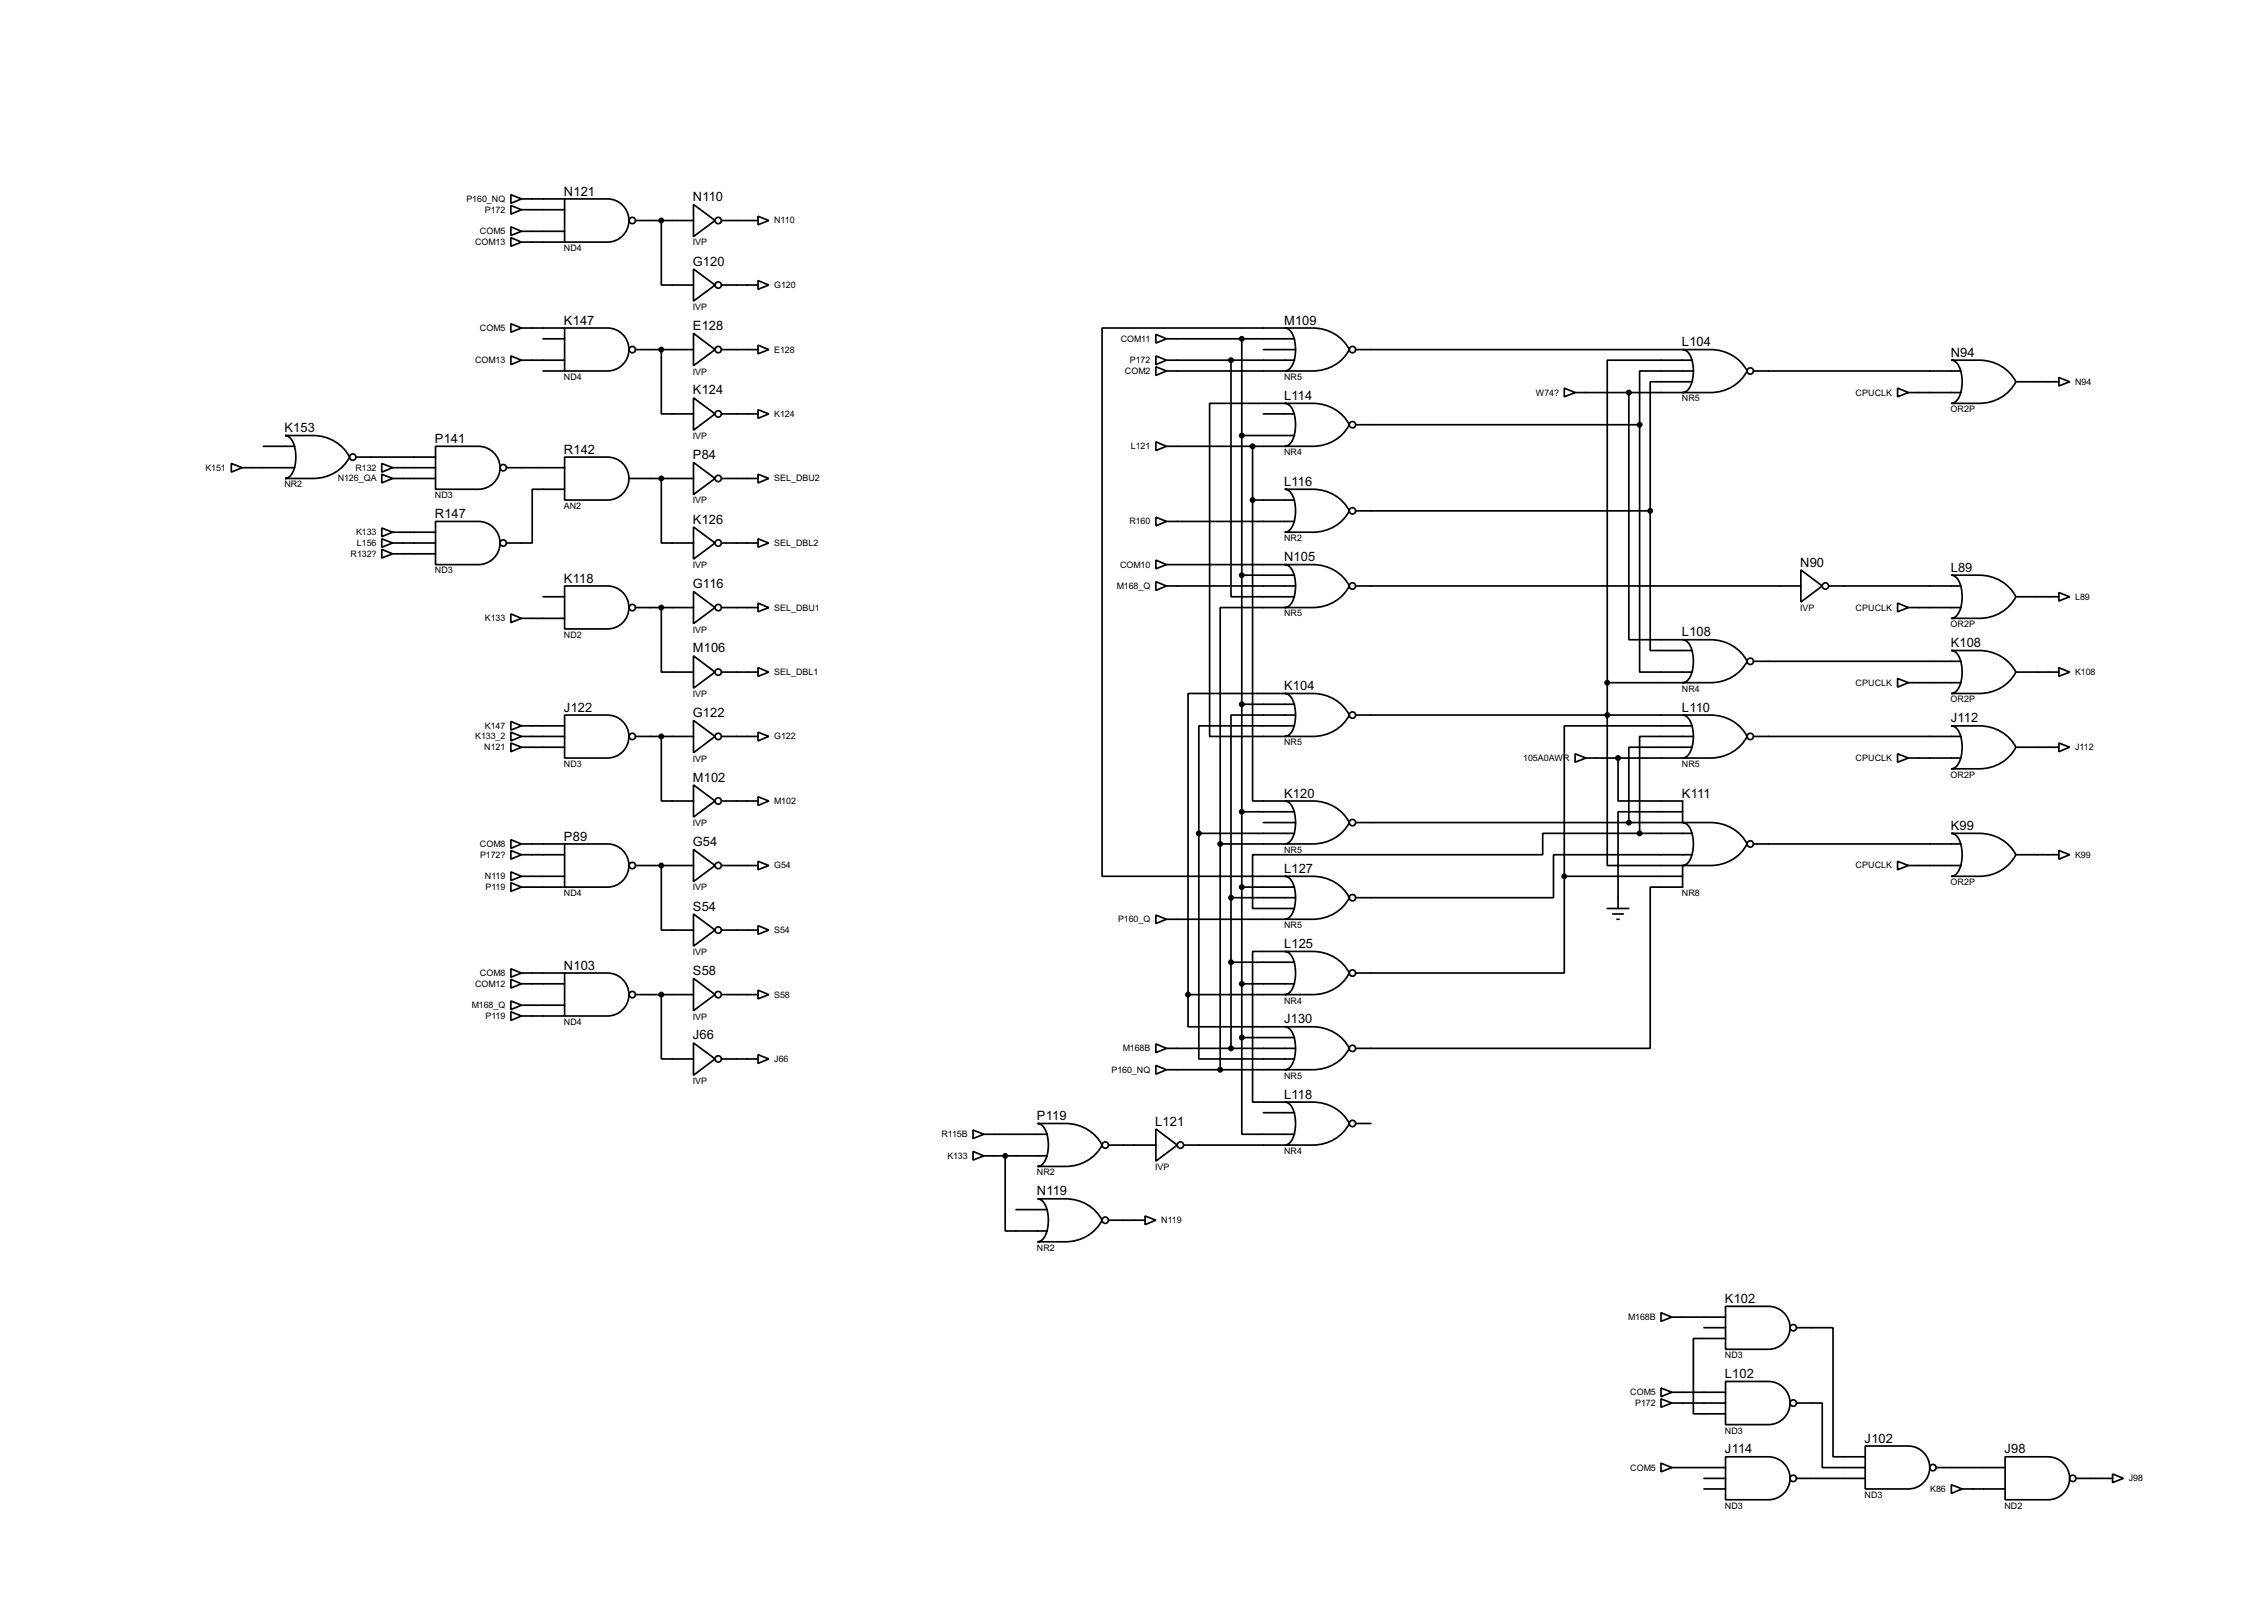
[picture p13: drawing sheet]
<svg xmlns="http://www.w3.org/2000/svg" width="536mm" height="383mm" viewBox="0 0 536 383" stroke-linecap="round" stroke-linejoin="round" font-family="sans-serif">
<defs><g id="words">
<g font-size="3.4">
<text x="133.3" y="46.2">N121</text>
<text x="163.7" y="47.5">N110</text>
<text x="163.7" y="62.8">G120</text>
<text x="133.3" y="76.7">K147</text>
<text x="163.7" y="78">E128</text>
<text x="303.4" y="76.7">M109</text>
<text x="397.4" y="81.8">L104</text>
<text x="460.9" y="84.3">N94</text>
<text x="163.7" y="93.2">K124</text>
<text x="303.4" y="94.5">L114</text>
<text x="67.2" y="102.1">K153</text>
<text x="102.8" y="104.7">P141</text>
<text x="133.3" y="107.2">R142</text>
<text x="163.7" y="108.5">P84</text>
<text x="303.4" y="114.8">L116</text>
<text x="102.8" y="122.4">R147</text>
<text x="163.7" y="123.7">K126</text>
<text x="133.3" y="137.6">K118</text>
<text x="303.4" y="132.6">N105</text>
<text x="425.4" y="133.9">N90</text>
<text x="460.9" y="135.1">L89</text>
<text x="163.7" y="139">G116</text>
<text x="163.7" y="154.2">M106</text>
<text x="397.4" y="150.3">L108</text>
<text x="460.9" y="152.9">K108</text>
<text x="303.4" y="163">K104</text>
<text x="133.3" y="168.2">J122</text>
<text x="163.7" y="169.4">G122</text>
<text x="397.4" y="168.2">L110</text>
<text x="460.9" y="170.7">J112</text>
<text x="163.7" y="184.7">M102</text>
<text x="303.4" y="188.5">K120</text>
<text x="397.4" y="188.5">K111</text>
<text x="460.9" y="196.1">K99</text>
<text x="133.3" y="198.6">P89</text>
<text x="163.7" y="199.9">G54</text>
<text x="303.4" y="206.3">L127</text>
<text x="163.7" y="215.2">S54</text>
<text x="303.4" y="224">L125</text>
<text x="133.3" y="229.1">N103</text>
<text x="163.7" y="230.4">S58</text>
<text x="163.7" y="245.6">J66</text>
<text x="303.4" y="241.8">J130</text>
<text x="303.4" y="259.6">L118</text>
<text x="245" y="264.7">P119</text>
<text x="273" y="266">L121</text>
<text x="245" y="282.5">N119</text>
<text x="407.6" y="307.9">K102</text>
<text x="407.6" y="325.6">L102</text>
<text x="440.6" y="340.9">J102</text>
<text x="407.6" y="343.4">J114</text>
<text x="473.6" y="343.4">J98</text>
</g>
<g font-size="2.4">
<text x="110.2" y="47.7">P160_NQ</text>
<text x="114.6" y="50.2">P172</text>
<text x="182.9" y="52.8">N110</text>
<text x="112.2" y="57.9">COM13</text>
<text x="113.4" y="55.4">COM5</text>
<text x="133.2" y="59.3">ND4</text>
<text x="163.7" y="58">IVP</text>
<text x="182.9" y="68.1">G120</text>
<text x="163.7" y="73.3">IVP</text>
<text x="113.4" y="78.2">COM5</text>
<text x="182.9" y="83.3">E128</text>
<text x="264.8" y="80.8">COM11</text>
<text x="112.2" y="85.8">COM13</text>
<text x="133.2" y="89.7">ND4</text>
<text x="163.7" y="88.5">IVP</text>
<text x="265.8" y="88.4">COM2</text>
<text x="267" y="85.8">P172</text>
<text x="303.4" y="89.7">NR5</text>
<text x="362.9" y="93.5">W74?</text>
<text x="397.4" y="94.9">NR5</text>
<text x="438.4" y="93.5">CPUCLK</text>
<text x="490.3" y="90.9">N94</text>
<text x="182.9" y="98.5">K124</text>
<text x="460.9" y="97.4">OR2P</text>
<text x="163.7" y="103.7">IVP</text>
<text x="267.2" y="106.2">L121</text>
<text x="303.4" y="107.6">NR4</text>
<text x="48.5" y="111.2">K151</text>
<text x="79.8" y="113.7">N126_QA</text>
<text x="84" y="111.2">R132</text>
<text x="182.9" y="113.7">SEL_DBU2</text>
<text x="67.2" y="115.1">NR2</text>
<text x="102.7" y="117.7">ND3</text>
<text x="163.7" y="119">IVP</text>
<text x="133.2" y="120.3">AN2</text>
<text x="266.8" y="123.9">R160</text>
<text x="82.8" y="131.6">R132?</text>
<text x="84.1" y="126.4">K133</text>
<text x="84.3" y="129">L156</text>
<text x="182.9" y="129">SEL_DBL2</text>
<text x="303.4" y="127.8">NR2</text>
<text x="102.7" y="135.5">ND3</text>
<text x="163.7" y="134.2">IVP</text>
<text x="264.6" y="134.1">COM10</text>
<text x="263.9" y="139.2">M168_Q</text>
<text x="490.3" y="141.7">L89</text>
<text x="114.6" y="146.8">K133</text>
<text x="163.7" y="149.5">IVP</text>
<text x="182.9" y="144.3">SEL_DBU1</text>
<text x="303.4" y="145.7">NR5</text>
<text x="425.3" y="144.4">IVP</text>
<text x="438.4" y="144.3">CPUCLK</text>
<text x="460.9" y="148.2">OR2P</text>
<text x="133.2" y="150.7">ND2</text>
<text x="182.9" y="159.5">SEL_DBL1</text>
<text x="490.3" y="159.5">K108</text>
<text x="163.7" y="164.7">IVP</text>
<text x="397.4" y="163.4">NR4</text>
<text x="438.4" y="162">CPUCLK</text>
<text x="460.9" y="166">OR2P</text>
<text x="114.6" y="172.2">K147</text>
<text x="112.3" y="174.7">K133_2</text>
<text x="114.4" y="177.3">N121</text>
<text x="163.7" y="179.9">IVP</text>
<text x="182.9" y="174.7">G122</text>
<text x="303.4" y="176.1">NR5</text>
<text x="359.9" y="179.8">105A0AWR</text>
<text x="438.4" y="179.8">CPUCLK</text>
<text x="490.3" y="177.3">J112</text>
<text x="133.2" y="181.2">ND3</text>
<text x="397.4" y="181.2">NR5</text>
<text x="460.9" y="183.8">OR2P</text>
<text x="182.9" y="190">M102</text>
<text x="163.7" y="195.2">IVP</text>
<text x="113.4" y="200.1">COM8</text>
<text x="113.4" y="202.7">P172?</text>
<text x="303.4" y="201.5">NR5</text>
<text x="490.3" y="202.7">K99</text>
<text x="114.6" y="207.8">N119</text>
<text x="182.9" y="205.2">G54</text>
<text x="438.4" y="205.2">CPUCLK</text>
<text x="460.9" y="209.2">OR2P</text>
<text x="114.7" y="210.3">P119</text>
<text x="133.2" y="211.7">ND4</text>
<text x="163.7" y="210.4">IVP</text>
<text x="397.4" y="211.7">NR8</text>
<text x="182.9" y="220.5">S54</text>
<text x="264.2" y="217.9">P160_Q</text>
<text x="303.4" y="219.3">NR5</text>
<text x="163.7" y="225.7">IVP</text>
<text x="112.2" y="233.2">COM12</text>
<text x="113.4" y="230.6">COM8</text>
<text x="111.5" y="238.2">M168_Q</text>
<text x="182.9" y="235.7">S58</text>
<text x="303.4" y="237.1">NR4</text>
<text x="114.7" y="240.8">P119</text>
<text x="133.2" y="242.2">ND4</text>
<text x="163.7" y="240.9">IVP</text>
<text x="182.9" y="250.9">J66</text>
<text x="265.3" y="248.4">M168B</text>
<text x="163.7" y="256.2">IVP</text>
<text x="262.6" y="253.5">P160_NQ</text>
<text x="303.4" y="254.9">NR5</text>
<text x="222.4" y="268.7">R115B</text>
<text x="223.8" y="273.8">K133</text>
<text x="303.4" y="272.7">NR4</text>
<text x="245" y="277.7">NR2</text>
<text x="272.9" y="276.5">IVP</text>
<text x="274.4" y="289">N119</text>
<text x="245" y="295.5">NR2</text>
<text x="384.7" y="311.9">M168B</text>
<text x="407.5" y="320.9">ND3</text>
<text x="385.2" y="329.7">COM5</text>
<text x="386.4" y="332.2">P172</text>
<text x="407.5" y="338.7">ND3</text>
<text x="385.2" y="347.5">COM5</text>
<text x="440.5" y="353.9">ND3</text>
<text x="456.1" y="352.5">K86</text>
<text x="503" y="350">J98</text>
<text x="407.5" y="356.5">ND3</text>
<text x="473.6" y="356.5">ND2</text>
</g>
</g></defs>
<g fill="none" stroke="#000" stroke-width=".4">
<path d="M120.7 53.6l2.5 1.1-2.5 1zM120.7 48.6l2.5 1-2.5 1zM120.7 46l2.5 1-2.5 1.1zM120.7 56.2l2.5 1-2.5 1zM123.2 54.7h10.2M123.2 49.6h10.2M123.2 47h10.2M123.2 57.2h10.2M133.4 47h10.2a5.1 5.1 0 0 1 5 5.1 5.1 5.1 0 0 1-5 5.1h-10.2zM150.2 52.1h13.7M156.3 52.1v15.3h7.6M163.9 48.3l5.1 3.8-5.1 3.8z"/>
<path d="M170.5 52.1h8.6M179.1 51.1l2.6 1-2.6 1zM120.7 76.5l2.5 1-2.5 1zM123.2 77.5h10.2M133.4 77.5h10.2a5.1 5.1 0 0 1 5 5.1 5.1 5.1 0 0 1-5 5.1h-10.2zM163.9 78.8l5.1 3.8-5.1 3.8zM163.9 63.6l5.1 3.8-5.1 3.8zM170.5 67.4h8.6M179.1 66.3l2.6 1.1-2.6 1zM273.1 79l2.5 1.1-2.5 1zM303.6 77.5h6.6a9.6 9.6 0 0 1 8.6 5.1 9.5 9.5 0 0 1-8.6 5.1h-6.6a3.2 3.2 0 0 0 2.3-3.2 7.8 7.8 0 0 0-1.3-6.6zM303.6 77.5h-43.2v129.6h43.2"/>
<path d="M120.7 84.1l2.5 1-2.5 1.1zM123.2 85.1h10.2M128.3 87.7h5.1M128.3 80.1h5.1M150.2 82.6h13.7M156.3 82.6v15.2h7.6M163.9 94l5.1 3.8-5.1 3.9zM170.5 82.6h8.6M170.5 97.8h8.6M179.1 81.6l2.6 1-2.6 1zM179.1 96.8l2.6 1-2.6 1.1zM273.1 84.1l2.5 1-2.5 1.1z"/>
<path d="M273.1 86.7l2.5 1-2.5 1zM275.6 87.7h28M275.6 85.1h30.3M275.6 80.1h30.3M290.9 85.1v55.9h15M293.4 80.1v165.1M298.5 82.6h7.6M298.5 97.8h7.4M303.6 95.3h6.6a9.5 9.5 0 0 1 8.6 5.1 9.5 9.5 0 0 1-8.6 5.1h-6.6a3.2 3.2 0 0 0 2.3-3.2 7.7 7.7 0 0 0-1.3-6.6zM303.6 95.3h-17.8v78.7h17.8M320.3 82.6h77.3M369.6 91.7l2.6 1.1-2.6 1z"/>
<path d="M372.2 92.8h25.4M384.9 92.8v58.4h12.7M397.6 82.6h6.6a9.6 9.6 0 0 1 8.6 5.1 9.6 9.6 0 0 1-8.6 5.1h-6.6a3.2 3.2 0 0 0 2.3-3.2 7.6 7.6 0 0 0-1.3-6.6zM399.9 90.2h-10v30.5M399.9 85.1h-20.1v76.2M400.1 87.7h-12.7v12.7M414.3 87.7h49.1M448.4 91.7l2.5 1.1-2.5 1zM450.9 92.8h12.5M461.1 85.1h6.6a9.6 9.6 0 0 1 8.6 5.1 9.6 9.6 0 0 1-8.6 5.1h-6.6a3.2 3.2 0 0 0 2.3-3.1 7.7 7.7 0 0 0-1.3-6.7zM476.3 90.2h10.2M486.5 89.2l2.5 1-2.5 1z"/>
<path d="M54.7 109.5l2.5 1-2.5 1.1zM57.2 110.5h12.5M62.3 105.5h7.4M67.4 102.9h6.6a9.6 9.6 0 0 1 8.6 5.1 9.6 9.6 0 0 1-8.6 5.1h-6.6a3.2 3.2 0 0 0 2.3-3.2 7.7 7.7 0 0 0-1.3-6.6zM84.1 108h18.8M90.2 109.5l2.6 1-2.6 1.1zM90.2 112.1l2.6 1-2.6 1zM92.8 113.1h10.1M92.8 110.5h10.1M102.9 105.5h10.2a5.1 5.1 0 0 1 5.1 5 5.1 5.1 0 0 1-5.1 5.1h-10.2zM119.7 110.5h13.7M133.4 108h10.2a5.1 5.1 0 0 1 5 5.1 5.1 5.1 0 0 1-5 5.1h-10.2z"/>
<path d="M133.4 115.6h-7.6v12.7h-6.1M148.6 113.1h15.3M156.3 113.1v15.2h7.6M163.9 109.3l5.1 3.8-5.1 3.8zM170.5 113.1h8.6M179.1 112.1l2.6 1-2.6 1zM273.1 104.4l2.5 1.1-2.5 1zM275.6 105.5h28M293.4 102.9h12.5M296 118.2v71.1h7.6M296 118.2h9.9M296 105.5v12.7"/>
<path d="M303.6 115.6h6.6a9.6 9.6 0 0 1 8.6 5.1 9.5 9.5 0 0 1-8.6 5.1h-6.6a3.2 3.2 0 0 0 2.3-3.2 7.8 7.8 0 0 0-1.3-6.6zM320.3 100.4h67.1M387.4 100.4v58.4h12.5M90.2 124.8l2.6 1-2.6 1zM90.2 127.3l2.6 1-2.6 1zM90.2 129.8l2.6 1.1-2.6 1zM92.8 125.8h10.1M92.8 128.3h10.1M92.8 130.9h10.1M102.9 123.2h10.2a5.1 5.1 0 0 1 5.1 5.1 5.1 5.1 0 0 1-5.1 5.1h-10.2zM133.4 138.5h10.2a5.1 5.1 0 0 1 5 5 5.1 5.1 0 0 1-5 5.1h-10.2zM163.9 124.5l5.1 3.8-5.1 3.8z"/>
<path d="M163.9 139.8l5.1 3.8-5.1 3.8zM170.5 128.3h8.6M179.1 127.3l2.6 1-2.6 1zM273.1 132.4l2.5 1-2.5 1zM273.1 122.2l2.5 1-2.5 1.1zM273.1 137.5l2.5 1-2.5 1zM275.6 138.5h30.5M275.6 133.4h28M275.6 123.2h30.3M293.4 135.9h12.5M303.6 133.4h6.6a9.5 9.5 0 0 1 8.6 5.1 9.5 9.5 0 0 1-8.6 5.1h-6.6a3.2 3.2 0 0 0 2.3-3.2 7.7 7.7 0 0 0-1.3-6.6zM320.3 138.5h105.2"/>
<path d="M320.3 120.7h69.6M389.9 120.7v33h10M425.5 134.7l5.1 3.8-5.1 3.8zM432.1 138.5h31.3M461.1 135.9h6.6a9.6 9.6 0 0 1 8.6 5.1 9.6 9.6 0 0 1-8.6 5.1h-6.6a3.2 3.2 0 0 0 2.3-3.1 7.7 7.7 0 0 0-1.3-6.7zM120.7 145.1l2.5 1-2.5 1zM123.2 146.1h10.2M128.3 141h5.1M150.2 143.6h13.7M156.3 143.6v15.2h7.6M163.9 155l5.1 3.8-5.1 3.8zM170.5 143.6h8.6"/>
<path d="M170.5 158.8h8.6M179.1 142.5l2.6 1.1-2.6 1zM179.1 157.8l2.6 1-2.6 1zM303.6 143.6h-15.3v55.8M397.6 151.2h6.6a9.6 9.6 0 0 1 8.6 5.1 9.6 9.6 0 0 1-8.6 5h-6.6a3.2 3.2 0 0 0 2.3-3.1 7.7 7.7 0 0 0-1.3-6.6zM414.3 156.3h49.1M448.4 142.5l2.5 1.1-2.5 1zM450.9 143.6h12.5M461.1 153.7h6.6a9.6 9.6 0 0 1 8.6 5.1 9.6 9.6 0 0 1-8.6 5.1h-6.6a3.2 3.2 0 0 0 2.3-3.2 7.7 7.7 0 0 0-1.3-6.6zM476.3 141h10.2M476.3 158.8h10.2M486.5 140l2.5 1-2.5 1z"/>
<path d="M486.5 157.8l2.5 1-2.5 1zM120.7 170.5l2.5 1-2.5 1zM120.7 173l2.5 1-2.5 1.1zM120.7 175.6l2.5 1-2.5 1zM123.2 176.6h10.2M123.2 174h10.2M123.2 171.5h10.2M133.4 169h10.2a5.1 5.1 0 0 1 5 5 5.1 5.1 0 0 1-5 5.1h-10.2zM150.2 174h13.7M156.3 174v15.3h7.6M163.9 170.2l5.1 3.8-5.1 3.9zM170.5 174h8.6"/>
<path d="M179.1 173l2.6 1-2.6 1.1zM293.4 166.4h12.5M303.6 163.9h6.6a9.6 9.6 0 0 1 8.6 5.1 9.5 9.5 0 0 1-8.6 5h-6.6a3.1 3.1 0 0 0 2.3-3.1 7.8 7.8 0 0 0-1.3-6.6zM303.6 163.9h-22.9v71.1M305.9 171.5h-22.6v25.4M306.1 169h-15.2v43.1M320.3 169h77.3M372.2 178.1l2.5 1-2.5 1zM374.7 179.1h22.9M379.8 161.3v43.2h17.8v5.1h-7.7v38.1h-69.6M379.8 161.3h17.8M382.3 179.1v10.2h15.3v5.1h-77.3"/>
<path d="M397.6 169h6.6a9.6 9.6 0 0 1 8.6 5 9.6 9.6 0 0 1-8.6 5.1h-6.6a3.2 3.2 0 0 0 2.3-3.1 7.6 7.6 0 0 0-1.3-6.6zM399.9 171.5h-30.3v35.6M399.9 176.6h-15v17.8M400.1 174h-12.7v22.9M414.3 174h49.1M448.4 160.3l2.5 1-2.5 1.1zM448.4 178.1l2.5 1-2.5 1zM450.9 161.3h12.5M450.9 179.1h12.5M461.1 171.5h6.6a9.6 9.6 0 0 1 8.6 5.1 9.6 9.6 0 0 1-8.6 5.1h-6.6a3.2 3.2 0 0 0 2.3-3.2 7.6 7.6 0 0 0-1.3-6.6zM476.3 176.6h10.2M486.5 175.6l2.5 1-2.5 1z"/>
<path d="M120.7 198.4l2.5 1-2.5 1.1zM123.2 199.4h10.2M133.4 199.4h10.2a5.1 5.1 0 0 1 5 5.1 5.1 5.1 0 0 1-5 5.1h-10.2zM163.9 185.5l5.1 3.8-5.1 3.8zM170.5 189.3h8.6M179.1 188.3l2.6 1-2.6 1zM283.3 196.9v53.3h22.6M283.3 196.9h22.6M288.3 199.4h15.3M288.3 199.4v53.4M293.4 191.8h12.5M298.5 194.4h7.6"/>
<path d="M303.6 189.3h6.6a9.6 9.6 0 0 1 8.6 5.1 9.5 9.5 0 0 1-8.6 5h-6.6a3.1 3.1 0 0 0 2.3-3.1 7.8 7.8 0 0 0-1.3-6.6zM387.4 196.9h-22.9v5.1h-68.5v12.7h9.9M387.4 196.9h12.5M397.6 194.4h6.6a9.6 9.6 0 0 1 8.6 5 9.6 9.6 0 0 1-8.6 5.1h-6.6a3.2 3.2 0 0 0 2.3-3.1 7.6 7.6 0 0 0-1.3-6.6zM397.6 191.8h-15.3v22.9M414.3 199.4h49.1M461.1 196.9h6.6a9.6 9.6 0 0 1 8.6 5.1 9.6 9.6 0 0 1-8.6 5.1h-6.6a3.2 3.2 0 0 0 2.3-3.2 7.6 7.6 0 0 0-1.3-6.6zM120.7 208.6l2.5 1-2.5 1zM120.7 201l2.5 1-2.5 1zM120.7 206l2.5 1.1-2.5 1zM123.2 202h10.2M123.2 207.1h10.2"/>
<path d="M123.2 209.6h10.2M150.2 204.5h13.7M156.3 204.5v15.3h7.6M163.9 200.7l5.1 3.8-5.1 3.8zM163.9 216l5.1 3.8-5.1 3.8zM170.5 204.5h8.6M170.5 219.8h8.6M179.1 203.5l2.6 1-2.6 1zM179.1 218.7l2.6 1.1-2.6 1zM273.1 216.2l2.5 1-2.5 1zM275.6 217.2h28M290.9 212.1h15.2"/>
<path d="M290.9 212.1v35.6M293.4 209.6h12.5M303.6 207.1h6.6a9.5 9.5 0 0 1 8.6 5 9.5 9.5 0 0 1-8.6 5.1h-6.6a3.2 3.2 0 0 0 2.3-3.1 7.7 7.7 0 0 0-1.3-6.6zM369.6 207.1v22.8h-49.3M369.6 207.1h28M379.8 214.7h5.1M381.1 216h2.5M382.1 217.2h.5M399.9 202h-32.8v10.1h-46.8M448.4 203.5l2.5 1-2.5 1zM450.9 204.5h12.5M476.3 202h10.2"/>
<path d="M486.5 201l2.5 1-2.5 1zM120.7 239.1l2.5 1-2.5 1zM120.7 236.5l2.5 1-2.5 1.1zM120.7 228.9l2.5 1-2.5 1zM120.7 231.4l2.5 1.1-2.5 1zM123.2 232.5h10.2M123.2 237.5h10.2M123.2 229.9h10.2M133.4 229.9h10.2a5.1 5.1 0 0 1 5 5.1 5.1 5.1 0 0 1-5 5.1h-10.2zM150.2 235h13.7M156.3 235v15.2h7.6M163.9 231.2l5.1 3.8-5.1 3.8z"/>
<path d="M170.5 235h8.6M179.1 234l2.6 1-2.6 1zM280.7 235v7.6h22.9M280.7 235h22.9M290.9 227.4h15M293.4 232.5h12.5M303.6 224.8h6.6a9.6 9.6 0 0 1 8.6 5.1 9.5 9.5 0 0 1-8.6 5.1h-6.6a3.2 3.2 0 0 0 2.3-3.1 7.8 7.8 0 0 0-1.3-6.7zM303.6 224.8h-7.6v35.6h7.6M123.2 240.1h10.2M163.9 246.4l5.1 3.8-5.1 3.9zM170.5 250.2h8.6M179.1 249.2l2.6 1-2.6 1.1z"/>
<path d="M273.1 251.8l2.5 1-2.5 1zM273.1 246.7l2.5 1-2.5 1zM275.6 247.7h30.5M275.6 252.8h28M293.4 245.2v22.8h12.5M293.4 245.2h12.5M303.6 242.6h6.6a9.6 9.6 0 0 1 8.6 5.1 9.5 9.5 0 0 1-8.6 5.1h-6.6a3.2 3.2 0 0 0 2.3-3.2 7.8 7.8 0 0 0-1.3-6.6zM229.9 272.1l2.6 1-2.6 1zM229.9 267l2.6 1-2.6 1zM232.5 273.1h15M232.5 268h15M237.5 273.1v17.8h10"/>
<path d="M245.2 265.5h6.6a9.6 9.6 0 0 1 8.6 5.1 9.6 9.6 0 0 1-8.6 5h-6.6a3.2 3.2 0 0 0 2.3-3.1 7.7 7.7 0 0 0-1.3-6.6zM261.9 270.6h11.2M273.1 266.8l5.1 3.8-5.1 3.8zM279.7 270.6h23.9M298.5 262.9h7.4M303.6 260.4h6.6a9.5 9.5 0 0 1 8.6 5.1 9.5 9.5 0 0 1-8.6 5.1h-6.6a3.2 3.2 0 0 0 2.3-3.2 7.7 7.7 0 0 0-1.3-6.6zM320.3 265.5h3.6M240.1 285.8h7.4M245.2 283.3h6.6a9.6 9.6 0 0 1 8.6 5 9.6 9.6 0 0 1-8.6 5.1h-6.6a3.2 3.2 0 0 0 2.3-3.1 7.6 7.6 0 0 0-1.3-6.6zM261.9 288.3h8.7M270.6 287.3l2.5 1-2.5 1.1zM392.5 310.2l2.5 1-2.5 1z"/>
<path d="M395 311.2h12.7M402.6 313.7h5.1M407.7 308.7h10.2a5.1 5.1 0 0 1 5.1 5 5.1 5.1 0 0 1-5.1 5.1h-10.2zM407.7 316.3h-7.6v17.8h7.6M424.5 313.7h8.6v30.5h7.6M392.5 328l2.5 1-2.5 1zM392.5 330.5l2.5 1-2.5 1zM395 329h12.7M395 331.5h12.7M407.7 326.4h10.2a5.1 5.1 0 0 1 5.1 5.1 5.1 5.1 0 0 1-5.1 5.1h-10.2zM424.5 331.5h6.1v15.3h10.1M392.5 345.7l2.5 1.1-2.5 1z"/>
<path d="M395 346.8h12.7M402.6 349.3h5.1M402.6 351.8h5.1M407.7 344.2h10.2a5.1 5.1 0 0 1 5.1 5.1 5.1 5.1 0 0 1-5.1 5.1h-10.2zM424.5 349.3h16.2M440.7 341.7h10.2a5.1 5.1 0 0 1 5.1 5 5.1 5.1 0 0 1-5.1 5.1h-10.2zM457.5 346.8h16.3M461.1 350.8l2.5 1-2.5 1.1zM463.6 351.8h10.2M473.8 344.2h10.1a5.1 5.1 0 0 1 5.1 5.1 5.1 5.1 0 0 1-5.1 5.1h-10.1zM490.5 349.3h8.7M499.2 348.3l2.5 1-2.5 1z"/>
<circle cx="149.4" cy="52.1" r=".75"/>
<circle cx="169.7" cy="52.1" r=".75"/>
<circle cx="169.7" cy="67.4" r=".75"/>
<circle cx="149.4" cy="82.6" r=".75"/>
<circle cx="169.7" cy="97.8" r=".75"/>
<circle cx="169.7" cy="82.6" r=".75"/>
<circle cx="319.5" cy="82.6" r=".75"/>
<circle cx="413.5" cy="87.7" r=".75"/>
<circle cx="83.3" cy="108" r=".75"/>
<circle cx="118.9" cy="110.5" r=".75"/>
<circle cx="169.7" cy="113.1" r=".75"/>
<circle cx="319.5" cy="100.4" r=".75"/>
<circle cx="118.9" cy="128.3" r=".75"/>
<circle cx="169.7" cy="128.3" r=".75"/>
<circle cx="319.5" cy="120.7" r=".75"/>
<circle cx="319.5" cy="138.5" r=".75"/>
<circle cx="431.3" cy="138.5" r=".75"/>
<circle cx="149.4" cy="143.6" r=".75"/>
<circle cx="169.7" cy="158.8" r=".75"/>
<circle cx="169.7" cy="143.6" r=".75"/>
<circle cx="413.5" cy="156.3" r=".75"/>
<circle cx="149.4" cy="174" r=".75"/>
<circle cx="169.7" cy="174" r=".75"/>
<circle cx="319.5" cy="169" r=".75"/>
<circle cx="413.5" cy="174" r=".75"/>
<circle cx="169.7" cy="189.3" r=".75"/>
<circle cx="319.5" cy="194.4" r=".75"/>
<circle cx="413.5" cy="199.4" r=".75"/>
<circle cx="149.4" cy="204.5" r=".75"/>
<circle cx="169.7" cy="219.8" r=".75"/>
<circle cx="169.7" cy="204.5" r=".75"/>
<circle cx="319.5" cy="212.1" r=".75"/>
<circle cx="149.4" cy="235" r=".75"/>
<circle cx="169.7" cy="235" r=".75"/>
<circle cx="319.5" cy="229.9" r=".75"/>
<circle cx="169.7" cy="250.2" r=".75"/>
<circle cx="319.5" cy="247.7" r=".75"/>
<circle cx="261.1" cy="270.6" r=".75"/>
<circle cx="278.9" cy="270.6" r=".75"/>
<circle cx="319.5" cy="265.5" r=".75"/>
<circle cx="261.1" cy="288.3" r=".75"/>
<circle cx="423.7" cy="313.7" r=".75"/>
<circle cx="423.7" cy="331.5" r=".75"/>
<circle cx="423.7" cy="349.3" r=".75"/>
<circle cx="456.7" cy="346.8" r=".75"/>
<circle cx="489.7" cy="349.3" r=".75"/>
</g>
<g fill="#000" stroke="#000" stroke-width=".4">
<circle cx="156.2" cy="52.1" r=".5"/>
<circle cx="156.2" cy="82.6" r=".5"/>
<circle cx="290.8" cy="85.1" r=".5"/>
<circle cx="293.4" cy="80.1" r=".5"/>
<circle cx="384.8" cy="92.8" r=".5"/>
<circle cx="156.2" cy="113.1" r=".5"/>
<circle cx="293.4" cy="102.9" r=".5"/>
<circle cx="295.9" cy="105.5" r=".5"/>
<circle cx="295.9" cy="118.2" r=".5"/>
<circle cx="387.4" cy="100.4" r=".5"/>
<circle cx="293.4" cy="135.9" r=".5"/>
<circle cx="389.9" cy="120.7" r=".5"/>
<circle cx="156.2" cy="143.6" r=".5"/>
<circle cx="156.2" cy="174" r=".5"/>
<circle cx="293.4" cy="166.4" r=".5"/>
<circle cx="379.7" cy="169" r=".5"/>
<circle cx="379.7" cy="161.3" r=".5"/>
<circle cx="382.3" cy="179.1" r=".5"/>
<circle cx="283.2" cy="196.9" r=".5"/>
<circle cx="288.3" cy="199.4" r=".5"/>
<circle cx="293.4" cy="191.8" r=".5"/>
<circle cx="384.8" cy="194.4" r=".5"/>
<circle cx="387.4" cy="196.9" r=".5"/>
<circle cx="156.2" cy="204.5" r=".5"/>
<circle cx="290.8" cy="212.1" r=".5"/>
<circle cx="293.4" cy="209.6" r=".5"/>
<circle cx="369.6" cy="207.1" r=".5"/>
<circle cx="156.2" cy="235" r=".5"/>
<circle cx="280.7" cy="235" r=".5"/>
<circle cx="290.8" cy="227.4" r=".5"/>
<circle cx="293.4" cy="232.5" r=".5"/>
<circle cx="288.3" cy="252.8" r=".5"/>
<circle cx="290.8" cy="247.7" r=".5"/>
<circle cx="293.4" cy="245.2" r=".5"/>
<circle cx="237.5" cy="273.1" r=".5"/>
</g>
<use href="#words"/>
</svg>
